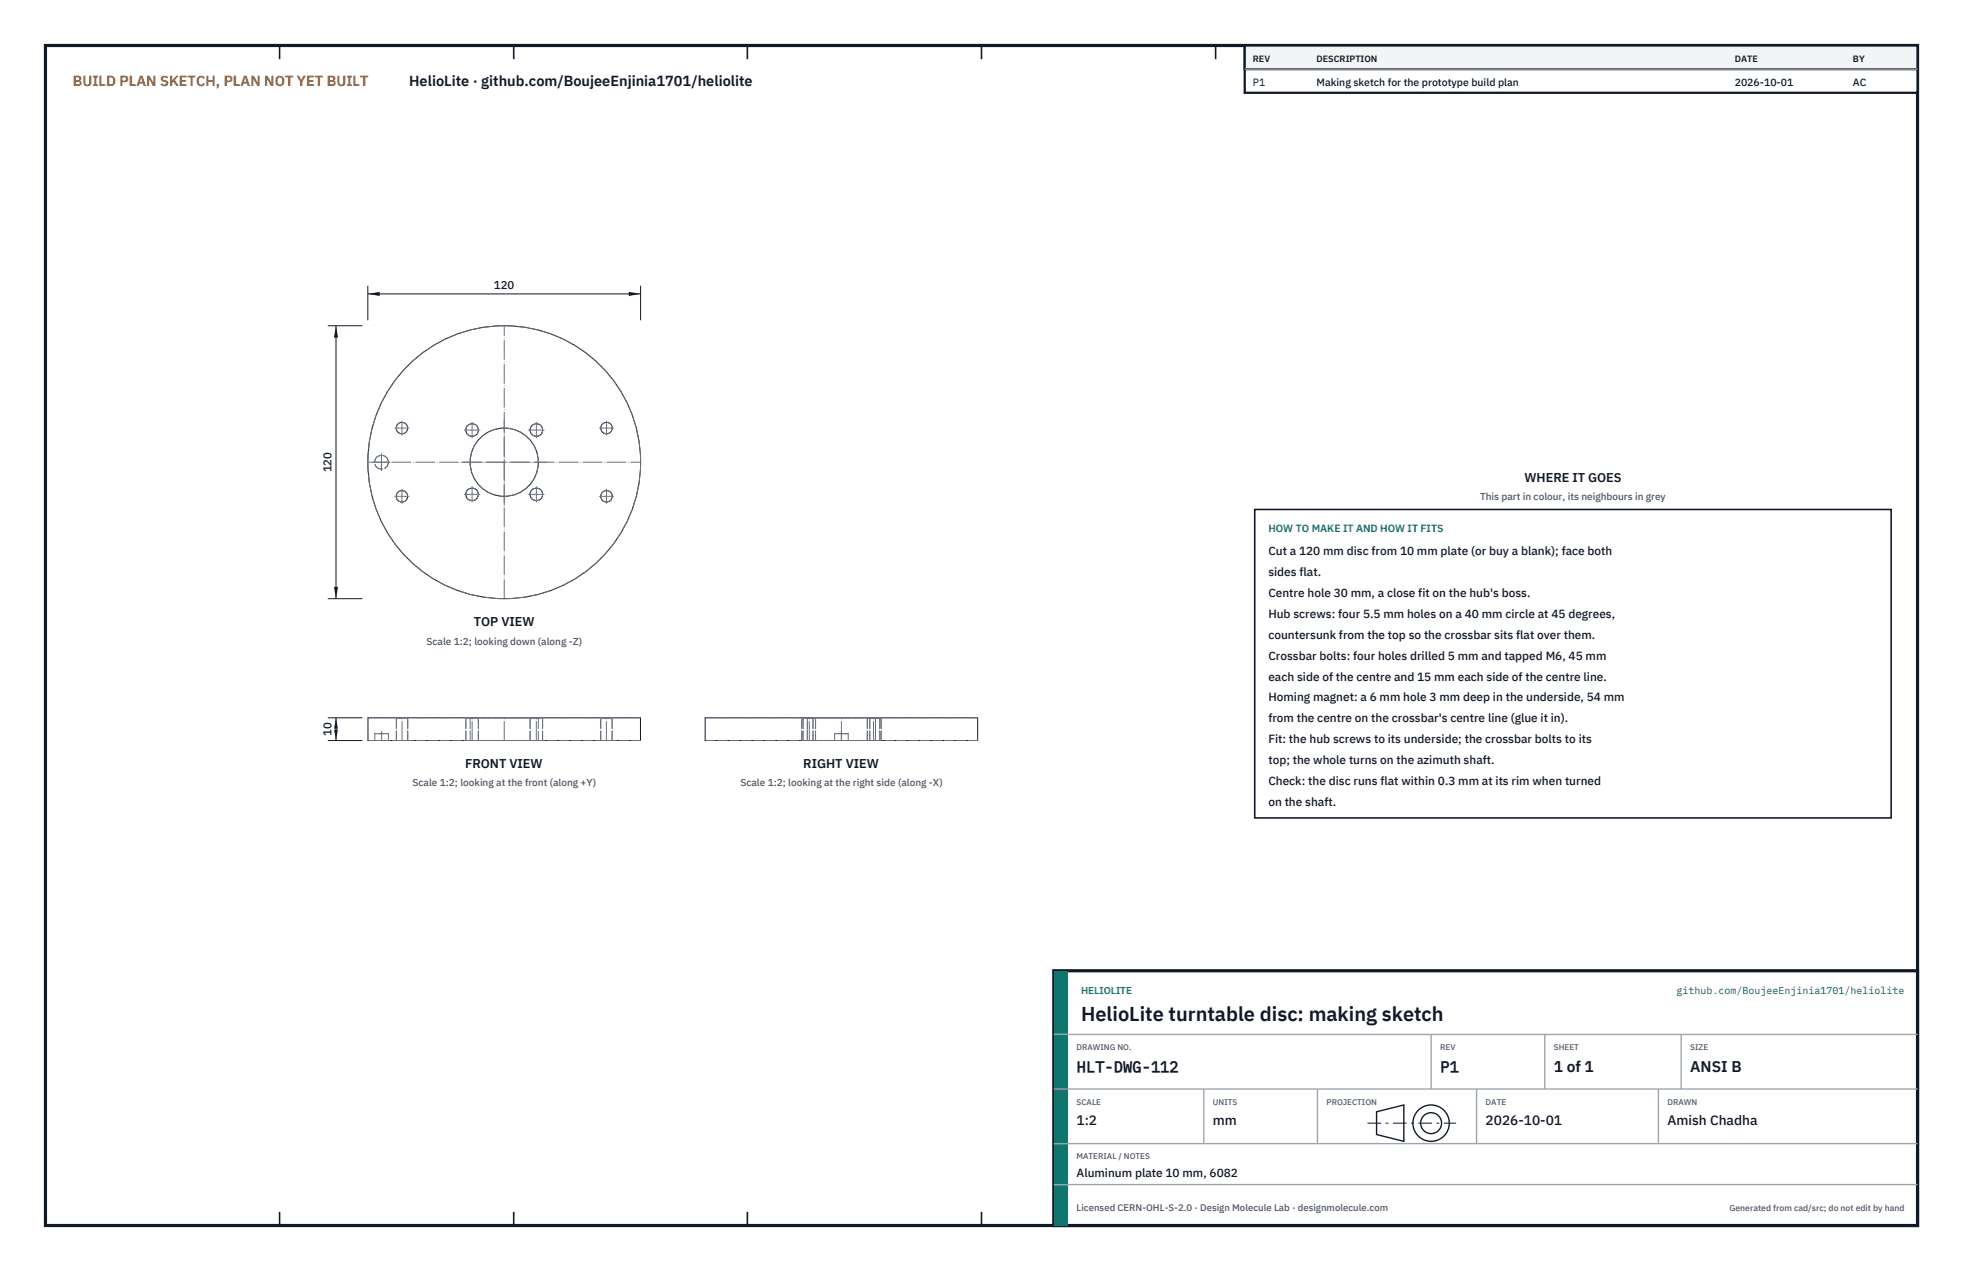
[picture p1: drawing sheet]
<svg xmlns="http://www.w3.org/2000/svg" width="432mm" height="279mm" viewBox="0 0 432 279" stroke-linecap="round" stroke-linejoin="round" font-family="sans-serif">
<defs><g id="words">
<text font-size="4.4" fill="#111827" x="237.8" y="224.4">HelioLite turntable disc: making sketch</text>
<g font-size="3.4" fill="#111827">
<text x="236.8" y="235.6">HLT-DWG-112</text>
<text x="316.8" y="235.6">P1</text>
<text x="341.8" y="235.6">1 of 1</text>
<text x="371.8" y="235.6">ANSI B</text>
</g>
<text font-size="3.2" fill="#b45309" x="16" y="19">BUILD PLAN SKETCH, PLAN NOT YET BUILT</text>
<text font-size="3.2" fill="#111827" x="90" y="19">HelioLite · github.com/BoujeeEnjinia1701/heliolite</text>
<g font-size="3" fill="#111827">
<text x="236.8" y="247.2">1:2</text>
<text x="266.8" y="247.2">mm</text>
<text x="326.8" y="247.2">2026-10-01</text>
<text x="366.8" y="247.2">Amish Chadha</text>
</g>
<g font-size="2.8" fill="#111827">
<text x="335.3" y="106">WHERE IT GOES</text>
<text x="104.2" y="137.7">TOP VIEW</text>
<text x="102.3" y="168.9">FRONT VIEW</text>
<text x="176.7" y="168.9">RIGHT VIEW</text>
</g>
<g font-size="2.6" fill="#111827">
<text x="279" y="122">Cut a 120 mm disc from 10 mm plate (or buy a blank); face both</text>
<text x="279" y="126.6">sides flat.</text>
<text x="279" y="131.2">Centre hole 30 mm, a close fit on the hub's boss.</text>
<text x="279" y="135.8">Hub screws: four 5.5 mm holes on a 40 mm circle at 45 degrees,</text>
<text x="279" y="140.4">countersunk from the top so the crossbar sits flat over them.</text>
<text x="279" y="145">Crossbar bolts: four holes drilled 5 mm and tapped M6, 45 mm</text>
<text x="279" y="149.6">each side of the centre and 15 mm each side of the centre line.</text>
<text x="279" y="154.2">Homing magnet: a 6 mm hole 3 mm deep in the underside, 54 mm</text>
<text x="279" y="158.8">from the centre on the crossbar's centre line (glue it in).</text>
<text x="279" y="163.4">Fit: the hub screws to its underside; the crossbar bolts to its</text>
<text x="279" y="168">top; the whole turns on the azimuth shaft.</text>
<text x="279" y="172.6">Check: the disc runs flat within 0.3 mm at its rim when turned</text>
<text x="279" y="177.2">on the shaft.</text>
<text x="236.8" y="258.8">Aluminum plate 10 mm, 6082</text>
</g>
<g font-size="2.5" fill="#111827">
<text x="108.7" y="63.6">120</text>
<text x="72.9" y="103.9" transform="rotate(-90 72.9 103.9)">120</text>
<text x="72.9" y="161.8" transform="rotate(-90 72.9 161.8)">10</text>
</g>
<g font-size="2.3" fill="#111827">
<text x="275.6" y="18.8">P1</text>
<text x="289.6" y="18.8">Making sketch for the prototype build plan</text>
<text x="381.6" y="18.8">2026-10-01</text>
<text x="407.6" y="18.8">AC</text>
</g>
<text font-size="2.3" fill="#0f766e" x="279" y="117">HOW TO MAKE IT AND HOW IT FITS</text>
<g font-size="2.2" fill="#4b5563">
<text x="325.6" y="110">This part in colour, its neighbours in grey</text>
<text x="93.8" y="141.7">Scale 1:2; looking down (along -Z)</text>
<text x="90.7" y="172.9">Scale 1:2; looking at the front (along +Y)</text>
<text x="162.9" y="172.9">Scale 1:2; looking at the right side (along -X)</text>
</g>
<g font-size="2.2" fill="#0f766e">
<text x="237.8" y="218.4">HELIOLITE</text>
<text x="368.8" y="218.4">github.com/BoujeeEnjinia1701/heliolite</text>
</g>
<text font-size="2.1" fill="#4b5563" x="236.8" y="266.2">Licensed CERN-OHL-S-2.0 · Design Molecule Lab · designmolecule.com</text>
<g font-size="2" fill="#111827">
<text x="275.6" y="13.6">REV</text>
<text x="289.6" y="13.6">DESCRIPTION</text>
<text x="381.6" y="13.6">DATE</text>
<text x="407.6" y="13.6">BY</text>
</g>
<text font-size="1.9" fill="#4b5563" x="380.4" y="266.2">Generated from cad/src; do not edit by hand</text>
<g font-size="1.8" fill="#4b5563">
<text x="236.8" y="230.8">DRAWING NO.</text>
<text x="316.8" y="230.8">REV</text>
<text x="341.8" y="230.8">SHEET</text>
<text x="371.8" y="230.8">SIZE</text>
<text x="236.8" y="242.8">SCALE</text>
<text x="266.8" y="242.8">UNITS</text>
<text x="291.8" y="242.8">PROJECTION</text>
<text x="326.8" y="242.8">DATE</text>
<text x="366.8" y="242.8">DRAWN</text>
<text x="236.8" y="254.8">MATERIAL / NOTES</text>
</g>
</g></defs>
<path d="M10 10h411.8v259.4h-411.8z" fill="none" stroke="#111827" stroke-width=".7" stroke-linecap="butt"/>
<g fill="none" stroke="#111827" stroke-width=".35">
<path d="M61.5 10v3M113 10v3M164.4 10v3M215.9 10v3M267.4 10v3M318.9 10v3M370.3 10v3M61.5 266.4v3M113 266.4v3M164.4 266.4v3M215.9 266.4v3M267.4 266.4v3"/>
<path d="M318.9 266.4v3M370.3 266.4v3"/>
</g>
<g fill="none" stroke="#111727" stroke-width=".22">
<path d="M80.9 157.8h60v5h-60zM155.1 157.8h60v5h-60z"/>
<circle cx="88.4" cy="94.1" r="1.26"/>
<circle cx="103.8" cy="94.5" r="1.39"/>
<circle cx="118" cy="94.5" r="1.39"/>
<circle cx="133.4" cy="94.1" r="1.26"/>
<circle cx="88.4" cy="109.1" r="1.26"/>
<circle cx="103.8" cy="108.7" r="1.39"/>
<circle cx="110.9" cy="101.6" r="30"/>
<circle cx="110.9" cy="101.6" r="7.5"/>
<circle cx="118" cy="108.7" r="1.39"/>
<circle cx="133.4" cy="109.1" r="1.26"/>
</g>
<g fill="none" stroke="#6a7180" stroke-width=".22" stroke-dasharray="2.1 .5">
<path d="M87.2 157.8h2.5M89.7 157.8h-2.5M102.5 157.8h2.7M103.4 157.8h15M105.2 157.8h-2.7M116.6 157.8h2.8M118.4 157.8h-15M119.4 157.8h-2.8M132.1 157.8h2.5M134.6 157.8h-2.5M140.9 157.8h-60M176.3 157.8h1.3"/>
<path d="M176.6 157.8h1.4M177.6 157.8h1.2M177.6 157.8h7.5M178 157.8h1.4M178.8 157.8h-2.5M179.4 157.8h-2.8M185.1 157.8h7.5M190.8 157.8h1.3M191.3 157.8h1.3M192.1 157.8h1.4M192.6 157.8h1.2M192.6 157.8h-15"/>
<path d="M193.5 157.8h-2.7M193.8 157.8h-2.5M215.1 157.8h-60M82.4 162.8h3M82.4 161.3h3M82.4 162.8v-1.5M85.4 162.8h-3M85.4 162.8v-1.5M85.4 161.3h-3M87.2 162.8h2.5M87.2 162.8v-5M89.7 162.8h-2.5"/>
<path d="M89.7 162.8v-5M102.5 162.8h2.7M102.5 162.8v-5M103.4 162.8h15M103.4 162.8v-5M105.2 162.8h-2.7M105.2 162.8v-5M116.6 162.8h2.8M116.6 162.8v-5M118.4 162.8h-15M118.4 162.8v-5M119.4 162.8h-2.8"/>
<path d="M119.4 162.8v-5M132.1 162.8h2.5M132.1 162.8v-5M134.6 162.8h-2.5M134.6 162.8v-5M140.9 162.8h-60M176.3 162.8h1.3M176.3 162.8v-5M176.6 162.8h1.4M176.6 162.8v-5M177.6 162.8h1.2M177.6 162.8h7.5"/>
<path d="M177.6 162.8v-5M178 162.8h1.4M178.8 162.8h-2.5M178.8 162.8v-5M179.4 162.8h-2.8M179.4 162.8v-5M183.6 162.8h1.5M183.6 161.3h1.5M183.6 162.8v-1.5M185.1 162.8h1.5M185.1 162.8h7.5M185.1 161.3h1.5"/>
<path d="M186.6 162.8h-3M186.6 161.3h-3M186.6 162.8v-1.5M190.8 162.8h1.3M190.8 162.8v-5M191.3 162.8h1.3M191.3 162.8v-5M192.1 162.8h1.4M192.6 162.8h1.2M192.6 162.8h-15M192.6 162.8v-5M193.5 162.8h-2.7"/>
<path d="M193.5 162.8v-5M193.8 162.8h-2.5M193.8 162.8v-5M215.1 162.8h-60"/>
<circle cx="88.4" cy="94.1" r="1.26"/>
<circle cx="103.8" cy="94.5" r="1.39"/>
<circle cx="118" cy="94.5" r="1.39"/>
<circle cx="133.4" cy="94.1" r="1.26"/>
<circle cx="83.9" cy="101.6" r="1.51"/>
<circle cx="88.4" cy="109.1" r="1.26"/>
<circle cx="103.8" cy="108.7" r="1.39"/>
<circle cx="110.9" cy="101.6" r="30"/>
<circle cx="110.9" cy="101.6" r="7.5"/>
<circle cx="118" cy="108.7" r="1.39"/>
<circle cx="133.4" cy="109.1" r="1.26"/>
</g>
<g fill="none" stroke="#6a7180" stroke-width=".22" stroke-dasharray="4.2 .5 0 .5">
<path d="M86.9 94.1h3.1M88.4 95.7v-3.2M102.1 94.5h3.5M103.8 96.3v-3.5M116.3 94.5h3.4M118 96.3v-3.5M131.9 94.1h3.1M133.4 95.7v-3.2M80.9 101.6h60M82 101.6h3.8M83.9 103.5v-3.8M86.9 109.1h3.1"/>
<path d="M88.4 110.7v-3.2M101.5 101.6h18.8M102.1 108.7h3.5M103.8 110.4v-3.4M110.9 111v-18.8M116.3 108.7h3.4M118 110.4v-3.4M131.9 109.1h3.1M133.4 110.7v-3.2M110.9 131.6v-60M83.9 162.8v-2.1M88.4 162.8v-5"/>
<path d="M103.9 162.8v-5M110.9 162.8v-5M118 162.8v-5M133.4 162.8v-5M177.6 162.8v-5M178 162.8v-5M185.1 162.8v-2.1M185.1 162.8v-5M192.1 162.8v-5M192.6 162.8v-5"/>
</g>
<path d="M80.9 62.8v7.6M80.9 64.6h60M140.9 62.8v7.6" fill="none" stroke="#111827" stroke-width=".22"/>
<path d="M80.9 64.6l2.6-.4v.9zM138.3 64.2v.9l2.6-.5z" fill="#111827"/>
<path d="M72.1 71.6h7.6M73.9 71.6v60M72.1 131.6h7.6" fill="none" stroke="#111827" stroke-width=".22"/>
<path d="M73.9 71.6l-.4 2.6h.9zM73.5 129h.9l-.5 2.6z" fill="#111827"/>
<path d="M72.1 157.8h7.6M73.9 157.8v5M72.1 162.8h7.6" fill="none" stroke="#111827" stroke-width=".22"/>
<path d="M73.9 157.8l-.4 2.6h.9zM73.5 160.2h.9l-.5 2.6z" fill="#111827"/>
<path d="M276 112h140v67.8h-140z" fill="#fff" stroke="#111827" stroke-width=".35"/>
<path d="M273.8 10h148v10.4h-148z" fill="#fff" stroke="#111827" stroke-width=".5"/>
<path d="M273.8 10h148v5.2h-148z" fill="#f3f4f6" stroke="#111827" stroke-width=".5"/>
<path d="M273.8 15.2h148" fill="none" stroke="#9ca3af" stroke-width=".3"/>
<path d="M231.8 213.4h190v56h-190z" fill="#fff" stroke="#111827" stroke-width=".7" stroke-linecap="butt"/>
<path d="M231.8 213.4h3v56h-3z" fill="#0f766e"/>
<path d="M231.8 227.4h190M231.8 239.4h190M264.8 239.4v12M289.8 239.4v12M314.8 227.4v12M324.8 239.4v12M339.8 227.4v12M364.8 239.4v12M369.8 227.4v12M231.8 251.4h190M231.8 260.4h190" fill="none" stroke="#9ca3af" stroke-width=".3"/>
<g fill="none" stroke="#111827" stroke-width=".3">
<path d="M302.8 244.4l6-1.5v8l-6-1.5z"/>
<circle cx="314.8" cy="246.9" r="4"/>
<circle cx="314.8" cy="246.9" r="2.3"/>
</g>
<path d="M300.8 246.9h19.5" fill="none" stroke="#111827" stroke-width=".22" stroke-dasharray="3 1 .6 1" stroke-linecap="butt"/>
<use href="#words"/>
</svg>
